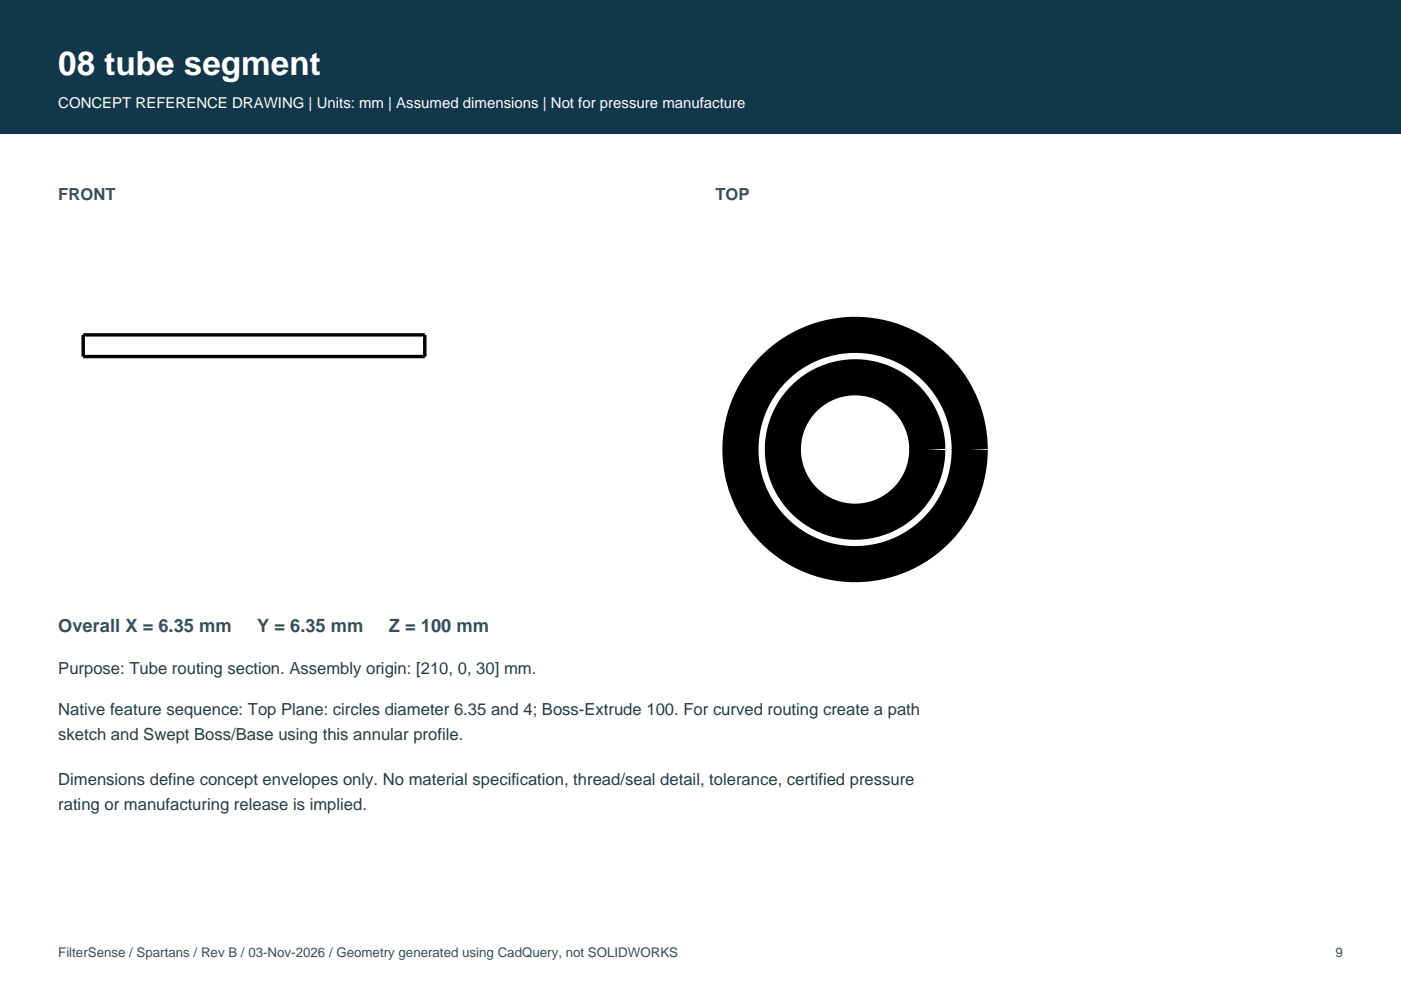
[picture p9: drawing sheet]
<svg xmlns="http://www.w3.org/2000/svg" width="297mm" height="210mm" viewBox="0 0 297 210" stroke-linecap="round" stroke-linejoin="round" font-family="sans-serif">
<defs><g id="words">
<text font-size="7.1" fill="#fff" x="12.3" y="15.9">08 tube segment</text>
<g font-size="3.9" fill="#344f5d">
<text x="12.3" y="134.1">Overall X = 6.35 mm</text>
<text x="54.5" y="134.1">Y = 6.35 mm</text>
<text x="82.5" y="134.1">Z = 100 mm</text>
</g>
<g font-size="3.5" fill="#344f5d">
<text x="12.3" y="42.3">FRONT</text>
<text x="151.7" y="42.3">TOP</text>
</g>
<g font-size="3.5" fill="#243d4a">
<text x="12.3" y="142.9">Purpose: Tube routing section. Assembly origin: [210, 0, 30] mm.</text>
<text x="12.3" y="151.7">Native feature sequence: Top Plane: circles diameter 6.35 and 4; Boss-Extrude 100. For curved routing create a path</text>
<text x="12.3" y="157">sketch and Swept Boss/Base using this annular profile.</text>
<text x="12.3" y="166.5">Dimensions define concept envelopes only. No material specification, thread/seal detail, tolerance, certified pressure</text>
<text x="12.3" y="171.8">rating or manufacturing release is implied.</text>
</g>
<text font-size="3.2" fill="#fff" x="12.3" y="22.9">CONCEPT REFERENCE DRAWING | Units: mm | Assumed dimensions | Not for pressure manufacture</text>
<g font-size="2.8" fill="#344f5d">
<text x="12.3" y="202.8">FilterSense / Spartans / Rev B / 03-Nov-2026 / Geometry generated using CadQuery, not SOLIDWORKS</text>
<text x="283.1" y="202.8">9</text>
</g>
</g></defs>
<path d="M0 0h297v28.2h-297z" fill-rule="evenodd" fill="#11384a"/>
<path d="M17.6 71h72.5v4.6h-72.5z" fill="none" stroke="#000" stroke-width=".72" stroke-linecap="butt"/>
<g fill="none" stroke="#000" stroke-width="7.7" stroke-linecap="butt">
<circle cx="181.3" cy="95.3" r="24.3"/>
<circle cx="181.3" cy="95.3" r="15.3"/>
</g>
<use href="#words"/>
</svg>
